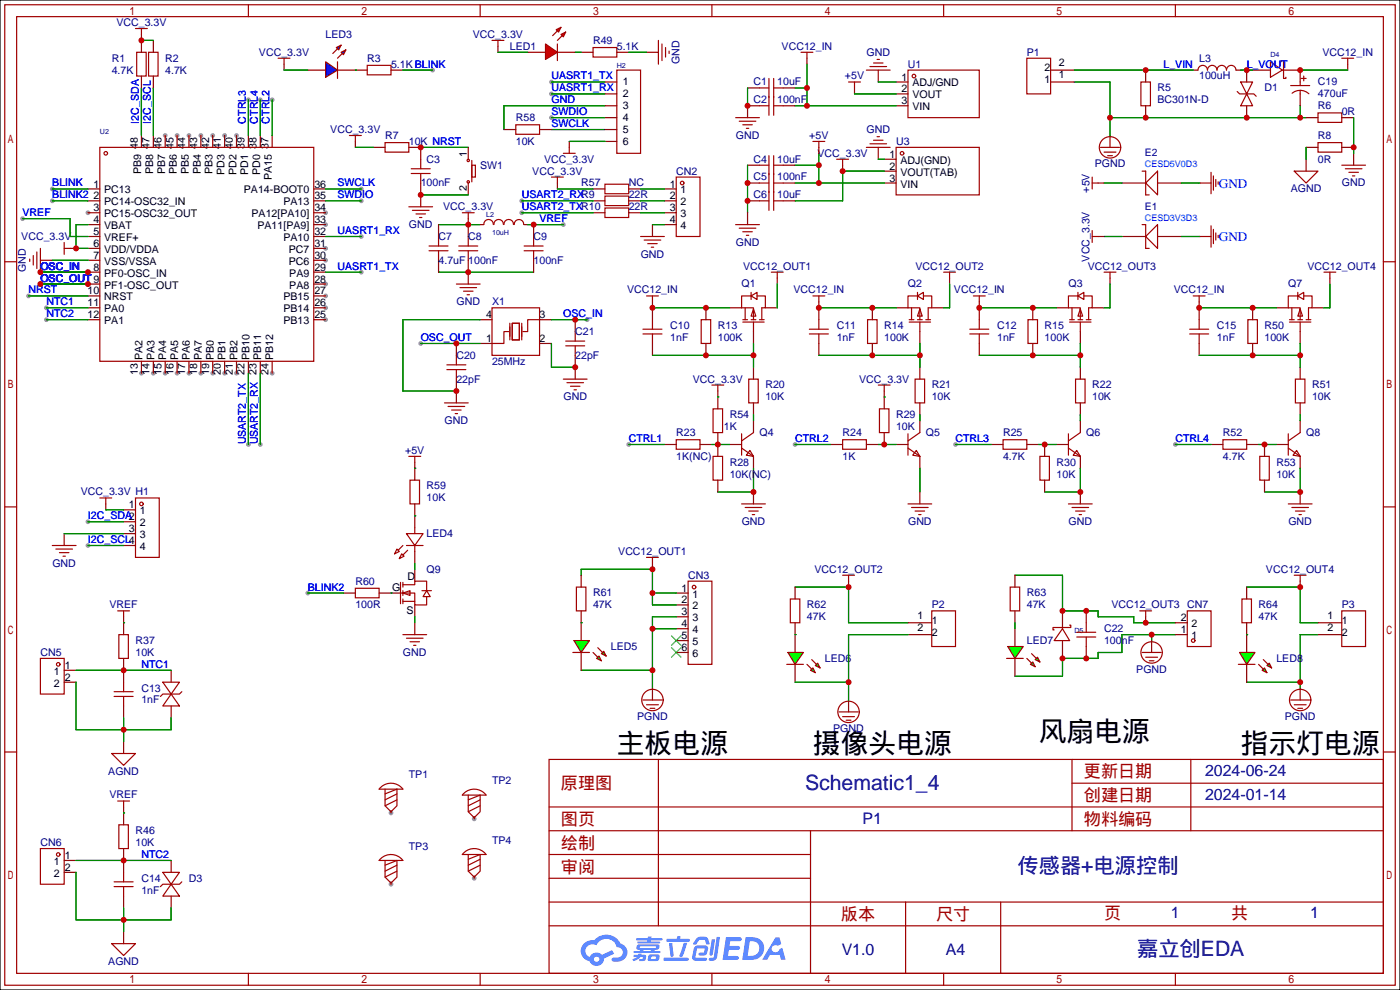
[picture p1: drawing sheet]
<svg xmlns="http://www.w3.org/2000/svg" width="299mm" height="212mm" viewBox="0 0 299 212" stroke-linecap="round" stroke-linejoin="round" font-family="sans-serif">
<defs><g id="words">
<g font-size="6">
<text x="131.8" y="160.9">主板电源</text>
<text x="173.7" y="160.9">摄像头电源</text>
<text x="222" y="158.3">风扇电源</text>
<text x="265.2" y="160.9">指示灯电源</text>
</g>
<g font-size="4.5" fill="#000080">
<text x="172.1" y="168.8">Schematic1_4</text>
<text x="217.5" y="186.6">传感器+电源控制</text>
<text x="243" y="204.4">嘉立创EDA</text>
</g>
<g font-size="3.7" fill="#a00000">
<text x="231.6" y="166.2">更新日期</text>
<text x="119.9" y="168.7">原理图</text>
<text x="231.6" y="171.2">创建日期</text>
<text x="119.9" y="176.3">图页</text>
<text x="231.6" y="176.3">物料编码</text>
<text x="119.9" y="181.4">绘制</text>
<text x="119.9" y="186.5">审阅</text>
<text x="179.7" y="196.6">版本</text>
<text x="200" y="196.6">尺寸</text>
<text x="236" y="196.4">页</text>
<text x="263.1" y="196.4">共</text>
</g>
<g font-size="3.4" fill="#000080">
<text x="257.6" y="165.9">2024-06-24</text>
<text x="257.6" y="171">2024-01-14</text>
<text x="184.4" y="176.1">P1</text>
<text x="250.3" y="196.2">1</text>
<text x="280" y="196.2">1</text>
<text x="179.9" y="204">V1.0</text>
<text x="202.1" y="204">A4</text>
</g>
<g font-size="2.8" fill="#00f">
<text x="260.5" y="40.1">GND</text>
<text x="260.5" y="51.5">GND</text>
</g>
<g font-size="2.3" fill="#000080">
<text x="24.9" y="5.6">VCC_3.3V</text>
<text x="55.4" y="11.9">VCC_3.3V</text>
<text x="69.6" y="8.1">LED3</text>
<text x="101.1" y="8.1">VCC_3.3V</text>
<text x="109" y="10.6">LED1</text>
<text x="126.7" y="9.4">R49</text>
<text x="131.8" y="10.6">5.1K</text>
<text x="167" y="10.6">VCC12_IN</text>
<text x="185.2" y="11.9">GND</text>
<text x="219.5" y="11.9">P1</text>
<text x="282.6" y="11.9">VCC12_IN</text>
<text x="23.9" y="13.2">R1</text>
<text x="23.9" y="15.7">4.7K</text>
<text x="35.3" y="13.2">R2</text>
<text x="35.3" y="15.7">4.7K</text>
<text x="78.5" y="13.2">R3</text>
<text x="83.6" y="14.4">5.1K BLINK</text>
<text x="145.3" y="13.7" transform="rotate(-90 145.3 13.7)">GND</text>
<text x="180.6" y="17">+5V</text>
<text x="194.1" y="14.4">U1</text>
<text x="256.3" y="13.2">L3</text>
<text x="256.3" y="17">100uH</text>
<text x="161" y="22.1">C2</text>
<text x="161" y="18.3">C1</text>
<text x="166.1" y="22.1">100nF</text>
<text x="166.1" y="18.3">10uF</text>
<text x="247.4" y="19.5">R5</text>
<text x="247.4" y="22.1">BC301N-D</text>
<text x="270.3" y="19.5">D1</text>
<text x="281.7" y="23.3">R6</text>
<text x="281.7" y="18.3">C19</text>
<text x="281.7" y="20.8">470uF</text>
<text x="70.6" y="28.4">VCC_3.3V</text>
<text x="82.3" y="29.7">R7</text>
<text x="110.2" y="25.9">R58</text>
<text x="157.2" y="29.7">GND</text>
<text x="173" y="29.7">+5V</text>
<text x="185.2" y="28.4">GND</text>
<text x="281.7" y="29.7">R8</text>
<text x="286.8" y="24.6">0R</text>
<text x="87.4" y="31">10K NRST</text>
<text x="91.2" y="34.8">C3</text>
<text x="110.2" y="31">10K</text>
<text x="116.3" y="34.8">VCC_3.3V</text>
<text x="161" y="34.8">C4</text>
<text x="166.1" y="34.8">10uF</text>
<text x="174.7" y="33.5">VCC_3.3V</text>
<text x="191.5" y="31">U3</text>
<text x="234" y="35.8">PGND</text>
<text x="281.7" y="34.8">0R</text>
<text x="89.9" y="39.8">100nF</text>
<text x="102.6" y="36">SW1</text>
<text x="113.8" y="37.3">VCC_3.3V</text>
<text x="124.2" y="39.8">R57</text>
<text x="134.4" y="39.8">NC</text>
<text x="144.5" y="37.3">CN2</text>
<text x="161" y="38.6">C5</text>
<text x="166.1" y="38.6">100nF</text>
<text x="232.9" y="41.2" transform="rotate(-90 232.9 41.2)">+5V</text>
<text x="275.9" y="41.1">AGND</text>
<text x="286.8" y="39.8">GND</text>
<text x="94.7" y="44.9">VCC_3.3V</text>
<text x="134.4" y="42.4">22R</text>
<text x="134.4" y="44.9">22R</text>
<text x="161" y="42.4">C6</text>
<text x="166.1" y="42.4">10uF</text>
<text x="4.6" y="51.3">VCC_3.3V</text>
<text x="87.4" y="48.7">GND</text>
<text x="93.7" y="51.3">C7</text>
<text x="100.1" y="51.3">C8</text>
<text x="114" y="51.3">C9</text>
<text x="157.2" y="52.5">GND</text>
<text x="5.6" y="58.1" transform="rotate(-90 5.6 58.1)">GND</text>
<text x="93.7" y="56.4">4.7uF</text>
<text x="100.1" y="56.4">100nF</text>
<text x="114" y="56.4">100nF</text>
<text x="136.9" y="55.1">GND</text>
<text x="158.8" y="57.6">VCC12_OUT1</text>
<text x="195.6" y="57.6">VCC12_OUT2</text>
<text x="232.5" y="57.6">VCC12_OUT3</text>
<text x="232.9" y="55.9" transform="rotate(-90 232.9 55.9)">VCC_3.3V</text>
<text x="279.5" y="57.6">VCC12_OUT4</text>
<text x="97.6" y="65.2">GND</text>
<text x="105.2" y="65.2">X1</text>
<text x="134" y="62.7">VCC12_IN</text>
<text x="158.5" y="61.4">Q1</text>
<text x="169.6" y="62.7">VCC12_IN</text>
<text x="194.1" y="61.4">Q2</text>
<text x="203.9" y="62.7">VCC12_IN</text>
<text x="228.3" y="61.4">Q3</text>
<text x="250.9" y="62.7">VCC12_IN</text>
<text x="275.3" y="61.4">Q7</text>
<text x="122.9" y="71.6">C21</text>
<text x="143.3" y="70.3">C10</text>
<text x="153.4" y="70.3">R13</text>
<text x="178.8" y="70.3">C11</text>
<text x="189" y="70.3">R14</text>
<text x="213.1" y="70.3">C12</text>
<text x="223.3" y="70.3">R15</text>
<text x="260.1" y="70.3">C15</text>
<text x="270.3" y="70.3">R50</text>
<text x="97.5" y="76.7">C20</text>
<text x="105.2" y="77.9">25MHz</text>
<text x="122.9" y="76.7">22pF</text>
<text x="143.3" y="72.9">1nF</text>
<text x="153.4" y="72.9">100K</text>
<text x="178.8" y="72.9">1nF</text>
<text x="189" y="72.9">100K</text>
<text x="213.1" y="72.9">1nF</text>
<text x="223.3" y="72.9">100K</text>
<text x="260.1" y="72.9">1nF</text>
<text x="270.3" y="72.9">100K</text>
<text x="97.5" y="81.8">22pF</text>
<text x="148.1" y="81.8">VCC_3.3V</text>
<text x="163.6" y="83">R20</text>
<text x="183.6" y="81.8">VCC_3.3V</text>
<text x="199.1" y="83">R21</text>
<text x="233.4" y="83">R22</text>
<text x="280.4" y="83">R51</text>
<text x="120.4" y="85.6">GND</text>
<text x="156" y="89.4">R54</text>
<text x="163.6" y="85.6">10K</text>
<text x="191.5" y="89.4">R29</text>
<text x="199.1" y="85.6">10K</text>
<text x="233.4" y="85.6">10K</text>
<text x="280.4" y="85.6">10K</text>
<text x="95" y="90.6">GND</text>
<text x="144.5" y="93.2">R23</text>
<text x="154.7" y="91.9">1K</text>
<text x="162.3" y="93.2">Q4</text>
<text x="180.1" y="93.2">R24</text>
<text x="191.5" y="91.9">10K</text>
<text x="197.9" y="93.2">Q5</text>
<text x="214.4" y="93.2">R25</text>
<text x="232.2" y="93.2">Q6</text>
<text x="261.4" y="93.2">R52</text>
<text x="279.1" y="93.2">Q8</text>
<text x="86.6" y="97">+5V</text>
<text x="144.5" y="98.3">1K(NC)</text>
<text x="156" y="99.5">R28</text>
<text x="180.1" y="98.3">1K</text>
<text x="214.4" y="98.3">4.7K</text>
<text x="225.8" y="99.5">R30</text>
<text x="261.4" y="98.3">4.7K</text>
<text x="272.8" y="99.5">R53</text>
<text x="17.3" y="105.9">VCC_3.3V H1</text>
<text x="91.2" y="104.6">R59</text>
<text x="91.2" y="107.2">10K</text>
<text x="156" y="102.1">10K(NC)</text>
<text x="225.8" y="102.1">10K</text>
<text x="272.8" y="102.1">10K</text>
<text x="158.5" y="112.2">GND</text>
<text x="194.1" y="112.2">GND</text>
<text x="228.4" y="112.2">GND</text>
<text x="275.4" y="112.2">GND</text>
<text x="91.2" y="114.8">LED4</text>
<text x="132.1" y="118.6">VCC12_OUT1</text>
<text x="11.2" y="121.1">GND</text>
<text x="75.9" y="124.9">R60</text>
<text x="91.2" y="122.4">Q9</text>
<text x="147.1" y="123.7">CN3</text>
<text x="174" y="122.4">VCC12_OUT2</text>
<text x="270.6" y="122.4">VCC12_OUT4</text>
<text x="23.4" y="130">VREF</text>
<text x="75.9" y="130">100R</text>
<text x="126.7" y="127.5">R61</text>
<text x="126.7" y="130">47K</text>
<text x="172.5" y="130">R62</text>
<text x="199.1" y="130">P2</text>
<text x="219.5" y="127.5">R63</text>
<text x="219.5" y="130">47K</text>
<text x="237.5" y="130">VCC12_OUT3 CN7</text>
<text x="269" y="130">R64</text>
<text x="286.8" y="130">P3</text>
<text x="29" y="137.6">R37</text>
<text x="172.5" y="132.6">47K</text>
<text x="219.5" y="137.6">LED7</text>
<text x="236" y="135.1">C22</text>
<text x="236" y="137.6">100nF</text>
<text x="269" y="132.6">47K</text>
<text x="8.6" y="140.2">CN5</text>
<text x="29" y="140.2">10K</text>
<text x="86.1" y="140.2">GND</text>
<text x="130.6" y="138.9">LED5</text>
<text x="176.3" y="141.4">LED6</text>
<text x="242.8" y="143.7">PGND</text>
<text x="272.8" y="141.4">LED8</text>
<text x="30.2" y="147.8">C13</text>
<text x="30.2" y="150.3">1nF</text>
<text x="136.2" y="153.9">PGND</text>
<text x="274.6" y="153.9">PGND</text>
<text x="178.1" y="156.4">PGND</text>
<text x="23.1" y="165.6">AGND</text>
<text x="87.4" y="166.3">TP1</text>
<text x="105.2" y="167.6">TP2</text>
<text x="23.4" y="170.7">VREF</text>
<text x="29" y="178.3">R46</text>
<text x="8.6" y="180.8">CN6</text>
<text x="29" y="180.8">10K</text>
<text x="87.4" y="181.6">TP3</text>
<text x="105.2" y="180.3">TP4</text>
<text x="30.2" y="188.4">C14</text>
<text x="30.2" y="191">1nF</text>
<text x="40.4" y="188.4">D3</text>
<text x="23.1" y="206.2">AGND</text>
</g>
<g font-size="2.3" fill="#00f">
<text x="117.9" y="17">UASRT1_TX</text>
<text x="248.7" y="14.4">L_VIN</text>
<text x="266.4" y="14.4">L_VOUT</text>
<text x="117.9" y="19.5">UASRT1_RX</text>
<text x="117.9" y="22.1">GND</text>
<text x="29.7" y="26.4" transform="rotate(-90 29.7 26.4)">I2C_SDA</text>
<text x="32.2" y="26.4" transform="rotate(-90 32.2 26.4)">I2C_SCL</text>
<text x="52.5" y="26.4" transform="rotate(-90 52.5 26.4)">CTRL3</text>
<text x="55.1" y="26.4" transform="rotate(-90 55.1 26.4)">CTRL4</text>
<text x="57.6" y="26.4" transform="rotate(-90 57.6 26.4)">CTRL2</text>
<text x="117.9" y="24.6">SWDIO</text>
<text x="117.9" y="27.1">SWCLK</text>
<text x="11.2" y="39.8">BLINK</text>
<text x="72.1" y="39.8">SWCLK</text>
<text x="4.8" y="46.2">VREF</text>
<text x="11.2" y="42.4">BLINK2</text>
<text x="72.1" y="42.4">SWDIO</text>
<text x="111.5" y="42.4">USART2_RXR9</text>
<text x="111.5" y="44.9">USART2_TXR10</text>
<text x="115.3" y="47.5">VREF</text>
<text x="72.1" y="50">UASRT1_RX</text>
<text x="8.6" y="57.6">OSC_IN</text>
<text x="72.1" y="57.6">UASRT1_TX</text>
<text x="6.1" y="62.7">NRST</text>
<text x="8.6" y="60.2">OSC_OUT9</text>
<text x="9.9" y="65.2">NTC1</text>
<text x="9.9" y="67.8">NTC2</text>
<text x="120.4" y="67.8">OSC_IN</text>
<text x="89.9" y="72.9">OSC_OUT</text>
<text x="52.5" y="95" transform="rotate(-90 52.5 95)">USART2_TX</text>
<text x="55.1" y="95" transform="rotate(-90 55.1 95)">USART2_RX 23</text>
<text x="134.4" y="94.5">CTRL1</text>
<text x="169.9" y="94.5">CTRL2</text>
<text x="204.2" y="94.5">CTRL3</text>
<text x="251.2" y="94.5">CTRL4</text>
<text x="18.8" y="111">I2C_SDA2</text>
<text x="18.8" y="116">I2C_SCL4</text>
<text x="65.8" y="126.2">BLINK2</text>
<text x="30.2" y="142.7">NTC1</text>
<text x="30.2" y="183.4">NTC2</text>
</g>
<g font-size="2.3">
<text x="192.7" y="17.2">1</text>
<text x="223.3" y="17.7">1</text>
<text x="223.3" y="15.2">2</text>
<text x="226.3" y="16.7">1</text>
<text x="226.3" y="14.2">2</text>
<text x="133.1" y="18.2">1</text>
<text x="133.1" y="20.8">2</text>
<text x="133.1" y="23.3">3</text>
<text x="192.7" y="19.8">2</text>
<text x="192.7" y="22.3">3</text>
<text x="195" y="18.5">ADJ/GND</text>
<text x="195" y="21">VOUT</text>
<text x="195" y="23.6">VIN</text>
<text x="133.1" y="25.9">4</text>
<text x="133.1" y="28.4">5</text>
<text x="29.4" y="31.9" transform="rotate(-90 29.4 31.9)">48</text>
<text x="32" y="31.9" transform="rotate(-90 32 31.9)">47</text>
<text x="34.5" y="31.9" transform="rotate(-90 34.5 31.9)">46</text>
<text x="37" y="31.9" transform="rotate(-90 37 31.9)">45</text>
<text x="39.6" y="31.9" transform="rotate(-90 39.6 31.9)">44</text>
<text x="42.1" y="31.9" transform="rotate(-90 42.1 31.9)">43</text>
<text x="44.7" y="31.9" transform="rotate(-90 44.7 31.9)">42</text>
<text x="47.2" y="31.9" transform="rotate(-90 47.2 31.9)">41</text>
<text x="49.7" y="31.9" transform="rotate(-90 49.7 31.9)">40</text>
<text x="52.3" y="31.9" transform="rotate(-90 52.3 31.9)">39</text>
<text x="54.8" y="31.9" transform="rotate(-90 54.8 31.9)">38</text>
<text x="57.4" y="31.9" transform="rotate(-90 57.4 31.9)">37</text>
<text x="99.8" y="33.5" transform="rotate(-90 99.8 33.5)">1</text>
<text x="133.1" y="30.9">6</text>
<text x="190.1" y="33.7">1</text>
<text x="192.5" y="35">ADJ(GND)</text>
<text x="19.9" y="40.1">1</text>
<text x="22.3" y="41.3">PC13</text>
<text x="30.2" y="37.2" transform="rotate(-90 30.2 37.2)">PB9</text>
<text x="32.7" y="37.2" transform="rotate(-90 32.7 37.2)">PB8</text>
<text x="35.3" y="37.2" transform="rotate(-90 35.3 37.2)">PB7</text>
<text x="37.8" y="37.2" transform="rotate(-90 37.8 37.2)">PB6</text>
<text x="40.4" y="37.2" transform="rotate(-90 40.4 37.2)">PB5</text>
<text x="42.9" y="37.2" transform="rotate(-90 42.9 37.2)">PB4</text>
<text x="45.4" y="37.2" transform="rotate(-90 45.4 37.2)">PB3</text>
<text x="48" y="37.3" transform="rotate(-90 48 37.3)">PD3</text>
<text x="50.5" y="37.3" transform="rotate(-90 50.5 37.3)">PD2</text>
<text x="52.1" y="41.3">PA14-BOOT0</text>
<text x="53.1" y="37.3" transform="rotate(-90 53.1 37.3)">PD1</text>
<text x="55.6" y="37.3" transform="rotate(-90 55.6 37.3)">PD0</text>
<text x="58.1" y="38.5" transform="rotate(-90 58.1 38.5)">PA15</text>
<text x="67.2" y="40.1">36</text>
<text x="99.8" y="40.9" transform="rotate(-90 99.8 40.9)">2</text>
<text x="143.1" y="40.1">1</text>
<text x="145.5" y="41.3">1</text>
<text x="190.1" y="36.3">2</text>
<text x="190.1" y="38.8">3</text>
<text x="192.5" y="37.5">VOUT(TAB)</text>
<text x="192.5" y="40.1">VIN</text>
<text x="19.9" y="47.7">4</text>
<text x="19.9" y="45.2">3</text>
<text x="19.9" y="42.6">2</text>
<text x="22.3" y="46.4">PC15-OSC32_OUT</text>
<text x="22.3" y="43.9">PC14-OSC32_IN</text>
<text x="53.8" y="46.4">PA12[PA10]</text>
<text x="60.6" y="43.9">PA13</text>
<text x="67.2" y="42.6">35</text>
<text x="67.2" y="45.2">34</text>
<text x="67.2" y="47.7">33</text>
<text x="143.1" y="42.6">2</text>
<text x="143.1" y="45.2">3</text>
<text x="143.1" y="47.7">4</text>
<text x="145.5" y="43.9">2</text>
<text x="145.5" y="46.4">3</text>
<text x="19.9" y="52.8">6</text>
<text x="19.9" y="50.2">5</text>
<text x="22.3" y="51.5">VREF+</text>
<text x="22.3" y="49">VBAT</text>
<text x="55" y="49">PA11[PA9]</text>
<text x="60.6" y="51.5">PA10</text>
<text x="67.2" y="50.2">32</text>
<text x="67.2" y="52.8">31</text>
<text x="145.5" y="49">4</text>
<text x="19.9" y="57.9">8</text>
<text x="19.9" y="55.3">7</text>
<text x="22.3" y="59.1">PF0-OSC_IN</text>
<text x="22.3" y="56.6">VSS/VSSA</text>
<text x="22.3" y="54">VDD/VDDA</text>
<text x="61.7" y="54">PC7</text>
<text x="61.7" y="56.6">PC6</text>
<text x="61.8" y="59.1">PA9</text>
<text x="67.2" y="55.3">30</text>
<text x="67.2" y="57.9">29</text>
<text x="18.7" y="65.5">11</text>
<text x="18.7" y="62.9">10</text>
<text x="22.3" y="64.2">NRST</text>
<text x="22.3" y="61.7">PF1-OSC_OUT</text>
<text x="60.6" y="64.2">PB15</text>
<text x="61.8" y="61.7">PA8</text>
<text x="67.2" y="60.4">28</text>
<text x="67.2" y="62.9">27</text>
<text x="67.2" y="65.5">26</text>
<text x="18.7" y="68">12</text>
<text x="22.3" y="69.3">PA1</text>
<text x="22.3" y="66.7">PA0</text>
<text x="60.6" y="66.7">PB14</text>
<text x="60.6" y="69.3">PB13</text>
<text x="67.2" y="68">25</text>
<text x="103.9" y="68">4</text>
<text x="115.3" y="68">3</text>
<text x="30.4" y="76.9" transform="rotate(-90 30.4 76.9)">PA2</text>
<text x="33" y="76.9" transform="rotate(-90 33 76.9)">PA3</text>
<text x="35.5" y="76.9" transform="rotate(-90 35.5 76.9)">PA4</text>
<text x="38.1" y="76.9" transform="rotate(-90 38.1 76.9)">PA5</text>
<text x="40.6" y="76.9" transform="rotate(-90 40.6 76.9)">PA6</text>
<text x="43.1" y="76.9" transform="rotate(-90 43.1 76.9)">PA7</text>
<text x="45.7" y="76.9" transform="rotate(-90 45.7 76.9)">PB0</text>
<text x="48.2" y="76.9" transform="rotate(-90 48.2 76.9)">PB1</text>
<text x="50.8" y="76.9" transform="rotate(-90 50.8 76.9)">PB2</text>
<text x="53.3" y="76.9" transform="rotate(-90 53.3 76.9)">PB10</text>
<text x="55.8" y="76.9" transform="rotate(-90 55.8 76.9)">PB11</text>
<text x="58.4" y="76.9" transform="rotate(-90 58.4 76.9)">PB12</text>
<text x="103.9" y="73.1">1</text>
<text x="115.3" y="73.1">2</text>
<text x="29.4" y="80.1" transform="rotate(-90 29.4 80.1)">13</text>
<text x="32" y="80.1" transform="rotate(-90 32 80.1)">14</text>
<text x="34.5" y="80.1" transform="rotate(-90 34.5 80.1)">15</text>
<text x="37" y="80.1" transform="rotate(-90 37 80.1)">16</text>
<text x="39.6" y="80.1" transform="rotate(-90 39.6 80.1)">17</text>
<text x="42.1" y="80.1" transform="rotate(-90 42.1 80.1)">18</text>
<text x="44.7" y="80.1" transform="rotate(-90 44.7 80.1)">19</text>
<text x="47.2" y="80.1" transform="rotate(-90 47.2 80.1)">20</text>
<text x="49.7" y="80.1" transform="rotate(-90 49.7 80.1)">21</text>
<text x="52.3" y="80.1" transform="rotate(-90 52.3 80.1)">22</text>
<text x="57.4" y="80.1" transform="rotate(-90 57.4 80.1)">24</text>
<text x="27.6" y="108.7">1</text>
<text x="27.6" y="113.7">3</text>
<text x="29.9" y="109.9">1</text>
<text x="29.9" y="112.5">2</text>
<text x="29.9" y="115">3</text>
<text x="29.9" y="117.5">4</text>
<text x="87.1" y="123.9">D</text>
<text x="83.8" y="126.2">G</text>
<text x="86.9" y="131.3">S</text>
<text x="145.7" y="126.4">1</text>
<text x="145.7" y="129">2</text>
<text x="145.7" y="131.5">3</text>
<text x="148" y="127.7">1</text>
<text x="148" y="130.2">2</text>
<text x="145.7" y="134.1">4</text>
<text x="145.7" y="136.6">5</text>
<text x="148" y="132.8">3</text>
<text x="148" y="135.3">4</text>
<text x="148" y="137.9">5</text>
<text x="196.1" y="132.3">1</text>
<text x="196.1" y="134.8">2</text>
<text x="199.2" y="133.3">1</text>
<text x="199.2" y="135.9">2</text>
<text x="252.4" y="135.3">1</text>
<text x="252.4" y="132.8">2</text>
<text x="254.7" y="136.6">1</text>
<text x="254.7" y="134.1">2</text>
<text x="283.7" y="132.3">1</text>
<text x="283.7" y="134.8">2</text>
<text x="286.8" y="133.3">1</text>
<text x="286.8" y="135.9">2</text>
<text x="13.8" y="142.9">1</text>
<text x="145.7" y="139.1">6</text>
<text x="148" y="140.4">6</text>
<text x="11.5" y="144.2">1</text>
<text x="11.5" y="146.8">2</text>
<text x="13.8" y="145.5">2</text>
<text x="11.5" y="184.9">1</text>
<text x="13.8" y="183.6">1</text>
<text x="11.5" y="187.4">2</text>
<text x="13.8" y="186.1">2</text>
</g>
<g font-size="2.2" fill="#000080">
<text x="244.7" y="33.3">E2</text>
<text x="244.7" y="44.8">E1</text>
</g>
<g font-size="1.9" fill="#00f">
<text x="244.7" y="35.7">CESD5V0D3</text>
<text x="244.7" y="47.1">CESD3V3D3</text>
</g>
<g font-size="1.5" fill="#000080">
<text x="131.8" y="14.6">H2</text>
<text x="271.5" y="12.1">D4</text>
<text x="21.3" y="28.6">U2</text>
<text x="103.9" y="46.4">L2</text>
<text x="105.2" y="50.2">10uH</text>
<text x="229.6" y="135.3">D5</text>
</g>
</g></defs>
<path d="M0 0h299.2v211.6h-299.2z" fill="#fff" stroke="#000" stroke-width=".25"/>
<g fill="#999">
<circle cx="35.3" cy="29" r=".51"/>
<circle cx="37.8" cy="29" r=".51"/>
<circle cx="40.4" cy="29" r=".51"/>
<circle cx="42.9" cy="29" r=".51"/>
<circle cx="45.5" cy="29" r=".51"/>
<circle cx="48" cy="29" r=".51"/>
<circle cx="50.5" cy="29" r=".51"/>
<circle cx="69.6" cy="45.5" r=".51"/>
<circle cx="69.6" cy="48" r=".51"/>
<circle cx="69.6" cy="53.1" r=".51"/>
<circle cx="69.6" cy="55.6" r=".51"/>
<circle cx="69.6" cy="60.7" r=".51"/>
<circle cx="69.6" cy="63.2" r=".51"/>
<circle cx="69.6" cy="65.8" r=".51"/>
<circle cx="69.6" cy="68.3" r=".51"/>
<circle cx="58.2" cy="79.8" r=".51"/>
<circle cx="50.5" cy="79.8" r=".51"/>
<circle cx="48" cy="79.8" r=".51"/>
<circle cx="45.5" cy="79.8" r=".51"/>
<circle cx="42.9" cy="79.8" r=".51"/>
<circle cx="40.4" cy="79.8" r=".51"/>
<circle cx="37.8" cy="79.8" r=".51"/>
<circle cx="35.3" cy="79.8" r=".51"/>
<circle cx="32.8" cy="79.8" r=".51"/>
<circle cx="30.2" cy="79.8" r=".51"/>
<circle cx="18.8" cy="45.5" r=".51"/>
<circle cx="83.6" cy="173.7" r=".51"/>
<circle cx="101.3" cy="175" r=".51"/>
<circle cx="83.6" cy="189" r=".51"/>
<circle cx="101.3" cy="187.7" r=".51"/>
<circle cx="169.9" cy="95" r=".51"/>
<circle cx="204.2" cy="95" r=".51"/>
<circle cx="18.8" cy="116.6" r=".51"/>
<circle cx="18.8" cy="111.5" r=".51"/>
<circle cx="111.5" cy="42.9" r=".51"/>
<circle cx="111.5" cy="45.5" r=".51"/>
<circle cx="117.9" cy="17.5" r=".51"/>
<circle cx="117.9" cy="20.1" r=".51"/>
<circle cx="117.9" cy="25.1" r=".51"/>
<circle cx="77.2" cy="58.2" r=".51"/>
<circle cx="77.2" cy="50.5" r=".51"/>
<circle cx="77.2" cy="40.4" r=".51"/>
<circle cx="77.2" cy="42.9" r=".51"/>
<circle cx="53.1" cy="95" r=".51"/>
<circle cx="55.6" cy="95" r=".51"/>
<circle cx="92.5" cy="15" r=".51"/>
<circle cx="11.2" cy="40.4" r=".51"/>
<circle cx="9.9" cy="68.3" r=".51"/>
<circle cx="6.1" cy="63.2" r=".51"/>
<circle cx="9.9" cy="65.8" r=".51"/>
<circle cx="4.8" cy="46.7" r=".51"/>
<circle cx="120.4" cy="48" r=".51"/>
<circle cx="251.2" cy="95" r=".51"/>
<circle cx="55.6" cy="21.3" r=".51"/>
<circle cx="53.1" cy="21.3" r=".51"/>
<circle cx="65.8" cy="126.7" r=".51"/>
<circle cx="134.4" cy="95" r=".51"/>
<circle cx="58.2" cy="21.3" r=".51"/>
<circle cx="11.2" cy="42.9" r=".51"/>
<circle cx="125.5" cy="68.3" r=".51"/>
<circle cx="89.9" cy="73.4" r=".51"/>
</g>
<g fill="none" stroke="#a10000" stroke-width=".25">
<path d="M1 1h297.2v209.6h-297.2zM3.6 3.6h292.1v204.4h-292.1zM53.1 1v2.6M102.6 1v2.6M152.1 1v2.6M201.7 1v2.6M251.2 1v2.6M1 55.9h2.6M295.7 55.9h2.5M1 108.3h2.6M295.7 108.3h2.5M1 160.7h2.6"/>
<path d="M117.3 162.3h178.4v45.7h-178.4zM117.3 177.5h178.4M117.3 172.5h178.4M140.7 162.3v35.6M173.2 177.5v30.5M229.1 162.3v15.2M229.1 167.4h66.6M254.5 162.3v15.2M295.7 160.7h2.5M117.3 182.6h55.9M117.3 197.9h178.4M117.3 192.8h178.4"/>
<path d="M117.3 187.7h55.9M193.5 192.8v15.2M213.9 192.8v15.2M53.1 208v2.6M102.6 208v2.6M152.1 208v2.6M201.7 208v2.6M251.2 208v2.6"/>
</g>
<g fill="#5487ff">
<path d="M155.2 200.3h2.6a.48 .48 0 0 1 .7 .4 .48 .48 0 0 1-.6 .4h-1.8l-.2 1.1h1.9a.43 .43 0 0 1 .4 .4 .43 .43 0 0 1-.5 .4h-1.9l-.2 1.3h1.7a.45 .45 0 0 1 .5 .2 .45 .45 0 0 1-.1 .6h-3.3z"/>
<path d="M165.7 200.3h.9l.4 1.5-.8 .3a.84 .84 0 0 0-1.2 .3 .84 .84 0 0 0 .4 1.1 .84 .84 0 0 0 1.1-.4l.1-.2 .6-.3 .7 2.5h-1l-.2-1h-2.1l-.6 1h-1.1z"/>
<path d="M152.1 200.8h.7l-.5 3.1a.36 .36 0 0 1-.3 .3 .36 .36 0 0 1-.4-.3z"/>
<path d="M153.2 200.2h.7l-.6 4.3a1.13 1.13 0 0 1-1.8 .6l.2-.4h.7l.2-.2z"/>
<path d="M148.9 200.6l.6-.4h1a.77 .77 0 0 1 .9 .5l.3 1-.2 .2h-.5l-.3-.9-.2-.2-1 .1-.7 1-.6-.1-.1-.2z"/>
<path d="M148.4 202.4l.6-.3h1.7a.81 .81 0 0 1 .7 .5 .81 .81 0 0 1-.2 .8 .81 .81 0 0 1-.9 .8h-.7a.32 .32 0 0 1-.3-.3 .32 .32 0 0 1 .4-.3h.7l.2-.9-1.6 .1-.4 1.8 2.2 .1a.32 .32 0 0 1 .3 .4 .32 .32 0 0 1-.4 .2h-2.2l-.5-.3-.1-.5z"/>
<path d="M141.9 204.7h5a.33 .33 0 0 1 .3 .3 .33 .33 0 0 1-.3 .3h-4.9l-.2-.1z"/>
<path d="M146.1 201.5h.8l-.7 2a.98 .98 0 0 1-.7 1.1l-.3-.3z"/>
<path d="M143 201.6h.7l.3 2.5a.34 .34 0 0 1-.3 .4 .34 .34 0 0 1-.4-.3z"/>
<path d="M142.5 200.7h2.1l.3-.6h.6l-.1 .6h1.7a.32 .32 0 0 1 .4 .3 .32 .32 0 0 1-.4 .3h-4.5l-.2-.2z"/>
<path d="M135.5 204.1h.9l.1-.3h.6v.3h.8a.82 .82 0 0 1-.5 1.3h-.8v-.4l.7-.1 .1-.3a.68 .68 0 0 0-1 .4l-1.1 .4-.1-.4 .9-.5h-.7z"/>
<path d="M136 200.5h2.4l.1-.3h.7v.3h2.2l.2 .3-.2 .2h-2.3v.2h1.8l.2 .3-.2 .1h-4.5l-.1-.4h2l.1-.2h-2.3l-.1-.2z"/>
<path d="M159.4 200.3l-.8 4.9h1.7a2.5 2.5 0 0 0 3-2.5 2.5 2.5 0 0 0-3.1-2.4zM160.3 201.1a1.61 1.61 0 0 1 2 1.5 1.61 1.61 0 0 1-1.8 1.7h-.7z"/>
<path d="M136.2 202a.55 .55 0 0 0-.2 .8 .55 .55 0 0 0 .7 .2l.1 .3h-1.3v.3l5.4 .1 .3-.2-.2-.2h-1.2l.2-.3a.7 .7 0 0 0 .8-.3 .7 .7 0 0 0 0-.8l-4.2-.1zM136.8 202.3l3.3-.1 .1 .1-.2 .3h-3.2zM137.5 203h1.7l-.2 .3h-1.4z"/>
<path d="M138.6 204.2a1.05 1.05 0 0 0 0 1.2 2.91 2.91 0 0 0 2.2-.2 .98 .98 0 0 0 0-1.2h-1.6zM139.2 204.5l.9-.1 .1 .4-.2 .2-.8-.1z"/>
<path d="M124.9 201.6a2.23 2.23 0 0 0-.7 2.3 2.23 2.23 0 0 0 1.8 1.6 1.58 1.58 0 0 0 1.8 .9 1.58 1.58 0 0 0 1.3-1.5l2.2-1.1-.5-.7-2.1 1a1.65 1.65 0 0 0-2.7 .4 1.45 1.45 0 0 1-.8-1.9 1.45 1.45 0 0 1 2-.7l.3 .1a2.3 2.3 0 0 1 2.3-1.3 2.3 2.3 0 0 1 2 1.7 1.12 1.12 0 0 1 1.3 1 1.12 1.12 0 0 1-1.1 1.2h-.7a.45 .45 0 0 0-.6 .4 .45 .45 0 0 0 .5 .5 2.21 2.21 0 0 0 2.2-.5 2.21 2.21 0 0 0 .5-2.3 2.13 2.13 0 0 0-1.3-1.1 3.3 3.3 0 0 0-5.6-.7l-1.1 .1zM127 205a.57 .57 0 0 1 1.1 0 .57 .57 0 0 1-1.1 0z"/>
</g>
<g fill="none" stroke="#870000" stroke-width=".25">
<path d="M30.2 7.4v3.8M30.2 16.3v2.5M32.8 8.6v2.6M32.8 16.3v2.5M60.7 13.7v1.3M65.8 15h3.8M72.1 15h6.4M83.6 15h2.5M159.8 18.8h2.5M167.4 18.8h2.5M172.5 12.4v1.3M182.6 18.8v1.3"/>
<path d="M187.7 15v2.5M191.5 17.5h2.6M244.9 15v2.5M266.4 15v2.5M30.2 29v2.5M32.8 29v2.5M35.3 29v2.5M37.8 29v2.5M40.4 29v2.5M42.9 29v2.5M45.5 29v2.5M48 29v2.5"/>
<path d="M50.5 29v2.5M53.1 29v2.5M55.6 29v2.5M58.2 29v2.5M75.9 30.2v1.3M79.8 31.5h2.5M87.4 31.5h2.5v2.5M89.9 39.1v5.1M100.1 31.5v2.5M100.1 39.1v2.6M159.8 39.1h2.5M159.8 35.3h2.5"/>
<path d="M162.3 22.6h-2.5v2.5M167.4 22.6h2.5M167.4 39.1h2.5M167.4 35.3h2.5M175 31.5v1.3M180.1 35.3v1.3M187.7 31.5v2.5M189 34h2.5M189 36.6h2.5M189 39.1h2.5M191.5 20.1h2.6M191.5 22.6h2.6"/>
<path d="M237.2 29v2.5M244.9 22.6v2.5M266.4 22.6v2.5M279.1 25.1h2.6M279.1 34v2.6M279.1 31.5h2.6M286.8 25.1h2.5M286.8 31.5h2.5M289.3 32.8v2.5M8.6 55.6h2.6M15 53.1h1.3M18.8 40.4h2.5"/>
<path d="M18.8 42.9h2.5M18.8 45.5h2.5M18.8 48h2.5M18.8 50.5h2.5M18.8 53.1h2.5M18.8 55.6h2.5M18.8 58.2h2.5M67.1 40.4h2.5M67.1 42.9h2.5M67.1 45.5h2.5M67.1 48h2.5M67.1 50.5h2.5"/>
<path d="M67.1 53.1h2.5M67.1 55.6h2.5M67.1 58.2h2.5M93.7 48v2.5M93.7 55.6v2.6M100.1 46.7v3.8M100.1 55.6v5.1M102.6 48h.8M112 48h.8M114 48v2.5M114 55.6v2.6M126.7 42.9h2.6"/>
<path d="M126.7 45.5h2.6M134.4 42.9h2.5M134.4 45.5h2.5M139.4 48v2.5M142 40.4h2.5M142 42.9h2.5M142 45.5h2.5M142 48h2.5M159.8 42.9h2.5M159.8 45.5v2.5M166.1 59.4v1.3M167.4 42.9h2.5"/>
<path d="M202.9 59.4v1.3M237.2 59.4v1.3M18.8 60.7h2.5M18.8 63.2h2.5M18.8 65.8h2.5M18.8 68.3h2.5M30.2 77.2v2.6M32.8 77.2v2.6M35.3 77.2v2.6M37.8 77.2v2.6M40.4 77.2v2.6M42.9 77.2v2.6"/>
<path d="M45.5 77.2v2.6M48 77.2v2.6M50.5 77.2v2.6M53.1 77.2v2.6M55.6 77.2v2.6M58.2 77.2v2.6M67.1 60.7h2.5M67.1 63.2h2.5M67.1 65.8h2.5M67.1 68.3h2.5M139.4 64.5v3.8M139.4 73.4v2.5"/>
<path d="M150.9 65.8v2.5M150.9 73.4v2.5M156 65.8h2.5M161 70.9v2.5M161 78.5v2.5M163.6 65.8h2.5M175 64.5v3.8M175 73.4v2.5M186.4 65.8v2.5M186.4 73.4v2.5M191.5 65.8h2.6M196.6 70.9v2.5"/>
<path d="M196.6 78.5v2.5M199.1 65.8h2.6M209.3 64.5v3.8M209.3 73.4v2.5M220.7 65.8v2.5M220.7 73.4v2.5M225.8 65.8h2.5M230.9 70.9v2.5M230.9 78.5v2.5M233.4 65.8h2.6M142 95h2.5M149.6 95h2.5"/>
<path d="M153.4 95v2.5M156 95h2.5M161 86.1v2.5M161 89.9v2.6M161 97.5v2.6M177.5 95h2.6M185.2 95h2.5M191.5 95h2.6M196.6 86.1v2.5M196.6 89.9v2.6M196.6 97.5v2.6M211.8 95h2.6"/>
<path d="M219.5 95h2.5M223.3 95v2.5M225.8 95h2.5M230.9 86.1v2.5M230.9 89.9v2.6M230.9 97.5v2.6M13.7 114v2.6M22.6 107.7v1.3M26.4 109h2.6M26.4 111.5h2.6M26.4 114h2.6M26.4 116.6h2.6"/>
<path d="M153.4 102.6v2.6M223.3 102.6v2.6M26.4 133.1v2.5M139.4 120.4v1.3M144.5 126.7h2.6M144.5 129.3h2.6M144.5 131.8h2.6M144.5 134.4h2.6M144.5 136.9h2.6M144.5 139.4h2.6M181.4 124.2v1.3M244.9 131.8v1.3"/>
<path d="M13.7 143.3h2.6M13.7 145.8h2.6M26.4 140.7v5.1M26.4 150.9v2.5M26.4 158.5v2.5M36.6 143.3v2.5M36.6 150.9v2.5M26.4 173.7v2.6M13.7 183.9h2.6M13.7 186.4h2.6M26.4 181.4v5M26.4 191.5v2.6"/>
<path d="M26.4 199.1v2.6M36.6 183.9v2.5M36.6 191.5v2.6"/>
</g>
<g fill="none" stroke="#a10000" stroke-width=".25">
<path d="M29 6.1h2.5M29.2 11.2h2v5.1h-2zM30.2 6.1v1.3M31.7 11.2h2.1v5.1h-2.1zM59.4 12.4h2.6M60.7 12.4v1.3M72.1 13.2v3.6M78.5 14h5.1v2h-5.1zM162.3 18.8h2M164.3 16.8v7.8M165.4 16.8v7.8M165.4 18.8h2"/>
<path d="M171.2 11.2h2.5M172.5 11.2v1.2M181.4 17.5h2.5M182.6 17.5v1.3M185.2 15h5M185.9 14.2h3.6M186.7 13.5h2M187.5 12.7h.5M194.1 15h15.2v10.1h-15.2zM243.8 17.5h2.1v5.1h-2.1zM264.4 19.6l.5 .5h3.1l.5 .5M265.2 17.5h2.5l-1.3 2.6z"/>
<path d="M21.3 31.5h45.8v45.7h-45.8zM74.7 29h2.5M75.9 29v1.2M82.3 30.5h5.1v2h-5.1zM87.9 36.1h4M87.9 37.1h4M89.9 34v2.1M89.9 37.1v2M100.8 35.3h.8v2.5h-.8zM100.8 34.3v4.6M144.5 37.8h5.1v12.7h-5.1zM157.2 25.1h5.1"/>
<path d="M158 25.9h3.5M158.7 26.7h2.1M159.5 27.4h.5M162.3 22.6h2M162.3 39.1h2M162.3 35.3h2M164.3 33.3v11.7M165.4 33.3v11.7M165.4 22.6h2M165.4 39.1h2M165.4 35.3h2M173.7 30.2h2.6"/>
<path d="M175 30.2v1.3M178.8 34h2.6M180.1 34v1.3M185.2 31.5h5M185.9 30.7h3.6M186.7 30h2M187.5 29.2h.5M191.5 31.5h17.8v10.2h-17.8zM235.2 31.5h4.1M236 32.5h2.5M236.7 33.3h1M266.4 20.1l1.3 2.5h-2.5z"/>
<path d="M276.6 36.6h5.1l-2.6 2.5zM281.7 24.1h5.1v2.1h-5.1zM281.7 30.5h5.1v2h-5.1zM286.8 35.3h5M287.5 36.1h3.6M288.3 36.8h2M289.1 37.6h.5M6.3 55.4v.5M7.1 54.6v2M7.9 53.8v3.6M8.6 53.1v5.1M13.7 51.8v2.6"/>
<path d="M13.7 53.1h1.3M87.4 44.2h5.1M88.1 45h3.6M88.9 45.7h2M89.7 46.5h.5M91.7 53.6h4.1M91.7 52.6h4.1M93.7 50.5v2.1M93.7 53.6v2M98 53.6h4.1M98 52.6h4.1M98.8 45.5h2.5"/>
<path d="M100.1 45.5v1.2M100.1 50.5v2.1M100.1 53.6v2M103.4 48a1.01 1.01 0 0 1 1-1.1 1.01 1.01 0 0 1 1 1.1M105.6 48a1.01 1.01 0 0 1 1-1.1 1.01 1.01 0 0 1 1 1.1M107.7 48a1.01 1.01 0 0 1 1-1.1 1.01 1.01 0 0 1 1 1.1M109.9 48a1.01 1.01 0 0 1 1-1.1 1.01 1.01 0 0 1 1 1.1M112 53.6h4.1M112 52.6h4.1M114 50.5v2.1M114 53.6v2M129.3 41.9h5.1v2h-5.1z"/>
<path d="M129.3 44.4h5.1v2.1h-5.1zM136.9 50.5h5.1M137.7 51.3h3.5M138.4 52.1h2.1M139.2 52.8h.5M157.2 48h5.1M158 48.8h3.5M158.7 49.5h2.1M159.5 50.3h.5M162.3 42.9h2M164.8 58.2h2.6M165.4 42.9h2"/>
<path d="M166.1 58.2v1.2M201.7 58.2h2.5M202.9 58.2v1.2M236 58.2h2.5M237.2 58.2v1.2M97.5 60.7h5.1M98.3 61.5h3.6M99.1 62.2h2M99.8 63h.5M137.4 71.4h4.1M137.4 70.4h4.1M138.2 63.2h2.5"/>
<path d="M139.4 63.2v1.3M139.4 68.3v2.1M139.4 71.4v2M149.9 68.3h2v5.1h-2zM158.7 68.8h4.6M158.7 68.3h1.1M159.3 65.8v2.5M160.5 63.2l1.3-.7v1.5zM160.5 63.2h-2v2.6h2.5v2.5M160.5 62.5v1.5M160.5 68.3h1M161 66l.5 1.6h-1z"/>
<path d="M161 68.8v2.1M161.8 63.2h1.8v2.6h-.8v2.5M162.3 68.3h1M173 71.4h4M173 70.4h4M173.7 63.2h2.6M175 63.2v1.3M175 68.3v2.1M175 71.4v2M185.4 68.3h2.1v5.1h-2.1zM194.3 68.8h4.6M194.3 68.3h1"/>
<path d="M194.8 65.8v2.5M196.1 63.2l1.3-.7v1.5zM196.1 63.2h-2v2.6h2.5v2.5M196.1 62.5v1.5M196.1 68.3h1M196.6 66l.5 1.6h-1zM196.6 68.8v2.1M197.4 63.2h1.7v2.6h-.7v2.5M197.9 68.3h1M207.3 71.4h4M207.3 70.4h4M208 63.2h2.6"/>
<path d="M209.3 63.2v1.3M209.3 68.3v2.1M209.3 71.4v2M219.7 68.3h2v5.1h-2zM228.6 68.8h4.6M228.6 68.3h1M229.1 65.8v2.5M230.4 63.2l1.2-.7v1.5zM230.4 63.2h-2.1v2.6h2.6v2.5M230.4 62.5v1.5M230.4 68.3h1M230.9 66l.5 1.6h-1z"/>
<path d="M230.9 68.8v2.1M231.6 63.2h1.8v2.6h-.7v2.5M232.2 68.3h1M144.5 94h5.1v2h-5.1zM152.4 97.5h2v5.1h-2zM158.5 95.8l2.5 1.7M158.5 92.7v4.6M160 81h2.1v5.1h-2.1zM160.3 96.3l.7 1.2-1.5-.2zM161 92.5l-2.5 1.7M180.1 94h5.1v2h-5.1zM194.1 95.8l2.5 1.7"/>
<path d="M194.1 92.7v4.6M195.6 81h2v5.1h-2zM195.8 96.3l.8 1.2-1.5-.2zM196.6 92.5l-2.5 1.7M214.4 94h5.1v2h-5.1zM222.2 97.5h2.1v5.1h-2.1zM228.3 95.8l2.6 1.7M228.3 92.7v4.6M229.9 81h2v5.1h-2zM230.1 96.3l.8 1.2-1.5-.2zM230.9 92.5l-2.6 1.7M11.2 116.6h5.1"/>
<path d="M11.9 117.3h3.6M12.7 118.1h2M13.5 118.9h.5M21.3 106.4h2.6M22.6 106.4v1.3M29 106.4h5v12.7h-5zM138.2 119.1h2.5M139.4 119.1v1.3M25.4 135.6h2v5.1h-2zM147.1 124.2h5v17.8h-5zM180.1 122.9h2.5M181.4 122.9v1.3"/>
<path d="M243.6 130.6h2.5M244.9 130.6v1.2M8.6 140.7h5.1v7.6h-5.1zM24.4 148.8h4M24.4 147.8h4M26.4 145.8v2M26.4 148.8v2.1M34.8 145.8h3.6l-1.8 2.5zM36.6 148.3l1.8 2.6h-3.6zM38.9 147.8l-.5 .5h-3.6l-.5 .5M23.9 161h5.1l-2.6 2.6zM25.4 176.3h2v5.1h-2z"/>
<path d="M8.6 181.4h5.1v7.6h-5.1zM24.4 189.5h4M24.4 188.5h4M26.4 186.4v2.1M26.4 189.5v2M34.8 186.4h3.6l-1.8 2.6zM36.6 189l1.8 2.5h-3.6zM38.9 188.5l-.5 .5h-3.6l-.5 .5M23.9 201.7h5.1l-2.6 2.5z"/>
<circle cx="195.3" cy="16.3" r=".38"/>
<circle cx="22.6" cy="32.8" r=".38"/>
<circle cx="100.1" cy="38.9" r=".25"/>
<circle cx="100.1" cy="34.3" r=".25"/>
<circle cx="145.8" cy="39.1" r=".38"/>
<circle cx="192.8" cy="32.8" r=".38"/>
<circle cx="237.2" cy="31.5" r="2.29"/>
<circle cx="30.2" cy="107.7" r=".38"/>
<circle cx="148.3" cy="125.5" r=".38"/>
<circle cx="12.4" cy="142" r=".38"/>
<circle cx="12.4" cy="182.6" r=".38"/>
</g>
<g fill="none" stroke="#008700" stroke-width=".25">
<path d="M30.2 18.8v10.2M30.2 8.6h2.6M32.8 18.8v10.2M60.7 15h5.1M86.1 15h6.4M117.9 17.5h11.4M159.8 18.8v3.8M169.9 18.8h2.6M172.5 13.7v8.9M187.7 17.5h3.8M229.6 17.5h7.6v11.5M75.9 31.5h3.9"/>
<path d="M89.9 31.5h10.2M117.9 25.1h11.4M117.9 20.1h11.4M117.9 27.7h11.4M129.3 22.6h-21.6v5.1M159.8 35.3v10.2M169.9 22.6h21.6M169.9 39.1h19.1M169.9 35.3h5.1M175 32.8v6.3M182.6 20.1h8.9M187.7 34h1.3"/>
<path d="M189 36.6h-8.9v6.3h-10.2M237.2 25.1h41.9M277.9 22.6v2.5M279.1 31.5v2.5M289.3 25.1v7.7M4.8 46.7h10.2v3.8h3.8M11.2 40.4h7.6M11.2 55.6h7.6M18.8 48h-2.5v5.1h2.5M69.6 42.9h7.6M69.6 58.2h7.6M69.6 50.5h7.6"/>
<path d="M69.6 40.4h7.6M89.9 41.7h10.2M93.7 48h8.9M93.7 58.2h20.3M111.5 42.9h15.2M111.5 45.5h15.2M112.8 48h7.6M136.9 42.9h5.1M136.9 45.5h5.1M139.4 48h2.6M6.1 63.2h12.7M9.9 65.8h8.9"/>
<path d="M9.9 68.3h8.9M53.1 79.8v15.2M55.6 79.8v15.2M139.4 65.8h16.6M139.4 75.9h21.6M161 73.4v5.1M166.1 60.7v5.1M175 65.8h16.5M175 75.9h21.6M196.6 73.4v5.1M202.9 60.7v5.1h-1.2M209.3 65.8h16.5"/>
<path d="M209.3 75.9h21.6M230.9 73.4v5.1M237.2 60.7v5.1h-1.2M152.1 95h3.9M161 88.6v1.3M169.9 95h7.6M187.7 95h3.8M196.6 88.6v1.3M204.2 95h7.6M222 95h3.8M230.9 88.6v1.3M13.7 114h12.7"/>
<path d="M18.8 116.6h7.6M18.8 111.5h7.6M22.6 109h3.8M161 100.1v5.1h-7.6M196.6 100.1v5.1M230.9 100.1v5.1h-7.6M124.2 122.9v-1.2h15.2v7.6h5.1M139.4 126.7h5.1M139.4 134.4h5.1M144.5 131.8h-5.1v15.3M16.3 145.8v10.2h20.3v-2.6M16.3 143.3h20.3"/>
<path d="M26.4 153.4v5.1M124.2 143.3h15.2M16.3 186.4v10.2h20.3v-2.5M16.3 183.9h20.3M26.4 194.1v5"/>
</g>
<path d="M143.5 135.9l2 2M143.5 138.4l2 2.1M145.5 135.9l-2 2M145.5 138.4l-2 2.1" fill="none" stroke="#3c3" stroke-width=".25"/>
<g fill="#00f" stroke="#a10000" stroke-width=".25">
<path d="M69.6 13.2l2.5 1.8-2.5 1.5z"/>
<path d="M71.9 10.2l1-.5-.5 1z"/>
<path d="M72.9 11.2l1-.5-.5 1z"/>
</g>
<path d="M72.1 10.4l-1 1M73.2 11.4l-1.1 1M119.1 9.4v3.6" fill="none" stroke="#a10000" stroke-width=".25"/>
<path d="M112.8 11.2h3.8M119.1 11.2h3.8" fill="none" stroke="#870000" stroke-width=".25"/>
<g fill="#f00" stroke="#a10000" stroke-width=".25">
<path d="M116.6 9.4l2.5 1.8-2.5 1.5z"/>
<path d="M118.9 6.3l1-.5-.5 1.1z"/>
<path d="M119.9 7.4l1-.5-.5 1z"/>
</g>
<g fill="none" stroke="#a10000" stroke-width=".25">
<path d="M105.2 8.6h2.5M106.4 8.6v1.3M119.1 6.6l-1 1M120.1 7.6l-1 1M126.7 10.2h5.1v2h-5.1zM140.7 8.6v5.1M141.5 9.4v3.6M142.2 10.2v2M143 10.9v.5M219.5 12.4h5v7.7h-5zM271.5 13.2l2.6 1.8-2.6 1.5zM273.8 13.2v-.2h.5v3.8h.5v-.3"/>
<path d="M275.8 18.3h4.1M276.1 19.9a2.74 2.74 0 0 1 3.6 .1M277.9 17.5v.8M277.9 19.3v.8M278.1 16.8h1M278.6 16.3v1M286.8 12.4h2.5M288 12.4v1.3M110.2 26.7h5.1v2h-5.1zM117.9 37.8h2.5M119.1 37.8v1.3M129.3 39.4h5.1v2h-5.1z"/>
<path d="M283 58.2h2.5M284.2 58.2v1.2M254.3 71.4h4M254.3 70.4h4M255 63.2h2.6M256.3 63.2v1.3M256.3 68.3v2.1M256.3 71.4v2M266.7 68.3h2v5.1h-2zM275.6 68.8h4.6M275.6 68.3h1M276.1 65.8v2.5"/>
<path d="M277.4 63.2l1.2-.7v1.5zM277.4 63.2h-2.1v2.6h2.6v2.5M277.4 62.5v1.5M277.4 68.3h1M277.9 66l.5 1.6h-1zM277.9 68.8v2.1M278.6 63.2h1.8v2.6h-.7v2.5M279.1 68.3h1.1M87.4 97.5h2.5M88.6 97.5v1.3M152.1 82.3h2.6M152.4 87.4h2v5.1h-2z"/>
<path d="M153.4 82.3v1.3M187.7 82.3h2.5M188 87.4h2v5.1h-2zM189 82.3v1.3M261.4 94h5v2h-5zM269.2 97.5h2.1v5.1h-2.1zM275.3 95.8l2.6 1.7M275.3 92.7v4.6M276.9 81h2v5.1h-2zM277.1 96.3l.8 1.2-1.5-.2zM277.9 92.5l-2.6 1.7M84.8 117.3l.5 .6-1 .5z"/>
<path d="M85.9 118.4l.5 .5-1.1 .5zM86.1 116.6l-1 1M86.9 114h3.5l-1.8 2.6zM86.9 116.6h3.5M87.1 117.6l-1 1M87.6 102.6h2.1v5.1h-2.1zM88.6 112.8v1.2M88.6 116.6v1.3M158.5 107.7h5.1M159.3 108.5h3.5M160 109.2h2.1M160.8 110h.5"/>
<path d="M194.1 107.7h5M194.8 108.5h3.6M195.6 109.2h2M196.3 110h.5M228.3 107.7h5.1M229.1 108.5h3.6M229.9 109.2h2M230.6 110h.5M275.3 107.7h5.1M276.1 108.5h3.6M276.9 109.2h2M277.6 110h.5"/>
<path d="M25.1 130.6h2.6M26.4 130.6v1.2M75.9 125.7h5.1v2.1h-5.1zM85.6 124.5v4.5M86.1 126.7h2.5v2.6h2.6v-1.8M86.1 125h2.5v-.8h2.6v2M86.1 126.7l1.5-.5v1.1zM86.1 124.5v1M86.1 126.2v1.1M86.1 128v1M86.1 128.5h2.5M86.1 135.6h5.1"/>
<path d="M86.9 136.4h3.5M87.6 137.2h2.1M88.4 137.9h.5M90.2 126.2h2M91.2 126.2l.7 1.3h-1.5zM199.1 130.6h5.1v7.6h-5.1zM227.1 134.4l1.5 2.5h-3.3zM228.6 133.6h.3v.5h-3.9v.5h.3M244.1 139.4h4.1M253.7 130.6h5.1v7.6h-5.1zM276.6 122.9h2.5M277.9 122.9v1.3"/>
<path d="M286.8 130.6h5v7.6h-5zM137.4 149.6h4.1M138.2 150.6h2.5M138.9 151.4h1.1M168.1 142h3.6M179.3 152.1h4.1M180.1 153.2h2.5M180.8 153.9h1.1M244.9 140.5h2.5M245.6 141.2h1M275.8 149.6h4.1M276.6 150.6h2.5"/>
<path d="M277.4 151.4h1M25.1 171.2h2.6M26.4 171.2v1.3M81.5 168.2a3.2 3.2 0 0 1 4.6 .5h-5.1zM82.3 168.7v3.5l1.3 1.3 1.2-1.3v-3.5l-2.5 1M84.8 169.7l-2.5 1.2M84.8 170.9l-2.5 1.3M99.2 169.5a3.2 3.2 0 0 1 4.7 .4h-5.1zM100.1 169.9v3.6l1.2 1.3 1.3-1.3v-3.6l-2.5 1M102.6 170.9l-2.5 1.3M102.6 172.2l-2.5 1.3M81.5 183.4a3.2 3.2 0 0 1 4.6 .5h-5.1z"/>
<path d="M82.3 183.9v3.6l1.3 1.2 1.2-1.2v-3.6l-2.5 1M84.8 184.9l-2.5 1.3M84.8 186.2l-2.5 1.3M99.2 182.2a3.2 3.2 0 0 1 4.7 .4h-5.1zM100.1 182.6v3.6l1.2 1.3 1.3-1.3v-3.6l-2.5 1M102.6 183.6l-2.5 1.3M102.6 184.9l-2.5 1.3"/>
<circle cx="246.1" cy="139.4" r="2.29"/>
<circle cx="255" cy="136.9" r=".38"/>
<circle cx="139.4" cy="149.6" r="2.29"/>
<circle cx="181.4" cy="152.1" r="2.29"/>
<circle cx="277.9" cy="149.6" r="2.29"/>
</g>
<g fill="none" stroke="#008700" stroke-width=".25">
<path d="M75.9 15h.1M106.4 11.2h6.4M122.9 11.2h1.3M134.4 11.2h3.8M277.9 15h10.1M53.1 21.3v7.7M55.6 21.3v7.7M119.1 40.4h7.6M136.9 40.4h5.1M256.3 65.8h16.5M256.3 75.9h21.6M277.9 73.4v5.1"/>
<path d="M284.2 60.7v5.1h-1.2M153.4 84.8h.1M189 84.8h.1M251.2 95h7.6M269 95h3.8M277.9 88.6v1.3M88.6 110.2h.1M88.6 100.1h.1M277.9 100.1v5.1h-7.6M26.4 133.1h.1M65.8 126.7h7.6M83.6 126.7h.1"/>
<path d="M88.6 120.4v1.3M88.6 131.8v1.3M169.9 125.5h11.5v7.6h12.7M216.9 122.9h10.2v7.7h7.6v1.2h7.6v1.3h8.9M246.1 135.6v1.3M251.2 135.6h-11.4v3.8h-5.1v1.3h-7.6v3.8h-10.2M266.4 125.5h11.5v7.6h3.8M281.7 135.6h-3.8v11.5M266.4 145.8h11.5M26.4 173.7h.1"/>
</g>
<g fill="none" stroke="#870000" stroke-width=".25">
<path d="M106.4 9.9v1.3M124.2 11.2h2.5M131.8 11.2h2.6M138.2 11.2h2.5M224.5 15h5.1M224.5 17.5h5.1M267.7 15h3.8M274.1 15h3.8v2.5M288 13.7v1.3M107.7 27.7h2.5M115.3 27.7h2.6M119.1 39.1v1.3"/>
<path d="M277.9 20.1v2.5M126.7 40.4h2.6M134.4 40.4h2.5M284.2 59.4v1.3M256.3 64.5v3.8M256.3 73.4v2.5M267.7 65.8v2.5M267.7 73.4v2.5M272.8 65.8h2.5M277.9 70.9v2.5M277.9 78.5v2.5M280.4 65.8h2.6"/>
<path d="M88.6 98.8v3.8M153.4 83.6v3.8M153.4 92.5v2.5M189 83.6v3.8M189 92.5v2.5M258.8 95h2.6M266.4 95h2.6M270.3 95v2.5M272.8 95h2.5M277.9 86.1v2.5M277.9 89.9v2.6M277.9 97.5v2.6"/>
<path d="M88.6 107.7v5.1M88.6 117.9v2.5M161 105.2v2.5M196.6 105.2v2.5M230.9 105.2v2.5M270.3 102.6v2.6M277.9 105.2v2.5M26.4 131.8v1.3M73.4 126.7h2.5M81 126.7h5.1M88.6 121.7v2.5M88.6 129.3v2.5"/>
<path d="M88.6 133.1v2.5M169.9 135.6v3.8M194.1 133.1h5M194.1 135.6h5M227.1 130.6v3.8M227.1 136.9v3.8M246.1 136.9v2.5M251.2 133.1h2.5M251.2 135.6h2.5M277.9 124.2v1.3M281.7 133.1h5.1M281.7 135.6h5.1"/>
<path d="M139.4 147.1v2.5M169.9 142v3.8M181.4 149.6v2.5M277.9 147.1v2.5M26.4 172.5v1.2M83.6 173.2v.5M101.3 174.5v.5M83.6 188.5v.5M101.3 187.2v.5"/>
</g>
<g fill="#0f0" stroke="#a10000" stroke-width=".25">
<path d="M168.4 139.4h3.3l-1.8 2.6z"/>
<path d="M174.8 141.7l.5 1-1.1-.5z"/>
<path d="M173.2 143.3l.5-.6 .5 1.1z"/>
</g>
<path d="M168.9 128h2v5.1h-2zM172.5 142l1 1M173.5 141l1 1M215.1 140.7h3.6" fill="none" stroke="#a10000" stroke-width=".25"/>
<path d="M169.9 125.5v2.5M169.9 133.1v2.5M216.9 134.4v3.8M216.9 140.7v3.8" fill="none" stroke="#870000" stroke-width=".25"/>
<g fill="#0f0" stroke="#a10000" stroke-width=".25">
<path d="M215.4 138.2h3.3l-1.8 2.5z"/>
<path d="M221.7 140.5l.5 1-1-.5z"/>
<path d="M220.7 141.5l.5 1-1-.5z"/>
</g>
<path d="M215.9 125.5h2v5.1h-2zM220.5 139.7l1 1M219.5 140.7l1 1M264.7 142h3.5" fill="none" stroke="#a10000" stroke-width=".25"/>
<path d="M216.9 122.9v2.6M216.9 130.6v2.5M266.4 135.6v3.8M266.4 142v3.8" fill="none" stroke="#870000" stroke-width=".25"/>
<g fill="#0f0" stroke="#a10000" stroke-width=".25">
<path d="M264.9 139.4h3.3l-1.8 2.6z"/>
<path d="M271.3 141.7l.5 1-1-.5z"/>
<path d="M270.3 142.7l.5 1.1-1.1-.5z"/>
</g>
<path d="M122.4 139.4h3.6M123.2 125.5h2v5.1h-2zM265.4 128h2.1v5.1h-2.1zM269 142l1 1M270 141l1 1" fill="none" stroke="#a10000" stroke-width=".25"/>
<path d="M124.2 122.9v2.6M124.2 130.6v6.3M124.2 139.4v3.9M266.4 125.5v2.5M266.4 133.1v2.5" fill="none" stroke="#870000" stroke-width=".25"/>
<g fill="#0f0" stroke="#a10000" stroke-width=".25">
<path d="M122.7 136.9h3.3l-1.8 2.5z"/>
<path d="M128.5 139.7l.5-.5 .5 1z"/>
<path d="M127.5 140.7l.5-.5 .5 1z"/>
</g>
<g fill="none" stroke="#a10000" stroke-width=".25">
<path d="M131.8 15h5.1v17.8h-5.1zM256 15a1.02 1.02 0 0 1 1.1-1 1.02 1.02 0 0 1 1 1M258.1 15a1.02 1.02 0 0 1 1-1 1.02 1.02 0 0 1 1 1M260.1 15a1.02 1.02 0 0 1 1-1 1.02 1.02 0 0 1 1 1M262.1 15a1.02 1.02 0 0 1 1-1 1.02 1.02 0 0 1 1.1 1M120.4 32.8h2.5M121.7 31.5v1.3M233.4 39.1h1.3M233.4 37.8v2.6M244.1 36.6h.8v5.1h.7M244.9 39.1l2.5-2.5v5.1zM256.3 39.1h2.5"/>
<path d="M258.8 36.8v4.6M259.3 37.6v3M259.8 38.4v1.5M260.3 38.9v.5M233.4 50.5h1.3M233.4 49.3v2.5M244.1 48h.8v5.1h.7M244.9 50.5l2.5-2.5v5.1zM256.3 50.5h2.5M258.8 48.3v4.5M259.3 49v3.1M259.8 49.8v1.5"/>
<path d="M260.3 50.3v.5M95.5 79h4.1M95.5 78h4.1M97.5 75.9v2.1M97.5 79v2M105.2 65.8h10.1v10.1h-10.1zM108.7 70.9h-1v2.5h-2.5M109 69.1v3.5M109.5 69.1h1.5v3.5h-1.5zM111.5 69.1v3.5M115.3 68.3h-2.5v2.6h-1M120.9 73.9h4.1"/>
<path d="M120.9 72.9h4.1M122.9 70.9v2M122.9 73.9v2M95 86.1h5.1M95.8 86.9h3.5M96.5 87.6h2.1M97.3 88.4h.5M120.4 81h5.1M121.2 81.8h3.5M121.9 82.5h2.1M122.7 83.3h.5M126.7 139.4l1.1 1.1"/>
<path d="M127.8 138.4l1 1M230.1 136.1h4.1M230.1 135.1h4.1M232.2 133.1v2M232.2 136.1v2.1"/>
</g>
<g fill="none" stroke="#008700" stroke-width=".25">
<path d="M229.6 15h25.4M265.2 15h2.5M58.2 21.3v7.7M121.7 30.2h7.6M236 39.1h3.8M252.5 39.1h3.8M8.6 58.2h10.2M11.2 42.9h7.6M236 50.5h3.8M252.5 50.5h3.8M8.6 60.7h10.2M89.9 73.4h12.7"/>
<path d="M102.6 68.3h-16.5v15.3h11.4M117.9 68.3h7.6M117.9 73.4v5.1h5M134.4 95h7.6M124.2 133.1h.1M169.9 135.6h.1M194.1 135.6h-12.7v14M216.9 133.1v1.3M266.4 135.6h.1M169.9 145.8h11.5"/>
</g>
<g fill="none" stroke="#870000" stroke-width=".25">
<path d="M129.3 17.5h2.5M255 15h1M264.2 15h1M121.7 30.2v1.3M129.3 20.1h2.5M129.3 22.6h2.5M129.3 25.1h2.5M129.3 27.7h2.5M129.3 30.2h2.5M234.7 39.1h1.3M239.8 39.1h5.1M247.4 39.1h5.1"/>
<path d="M256.3 39.1h.1M234.7 50.5h1.3M239.8 50.5h5.1M247.4 50.5h5.1M256.3 50.5h.1M97.5 73.4v2.5M102.6 68.3h2.6M102.6 73.4h2.6M115.3 68.3h2.6M115.3 73.4h2.6M122.9 68.3v2.6M122.9 75.9v5.1"/>
<path d="M97.5 81v5.1M232.2 130.6v2.5M232.2 138.2v2.5"/>
</g>
<g fill="#c00">
<circle cx="237.2" cy="25.1" r=".63"/>
<circle cx="244.9" cy="25.1" r=".63"/>
<circle cx="266.4" cy="25.1" r=".63"/>
<circle cx="277.9" cy="25.1" r=".63"/>
<circle cx="153.4" cy="95" r=".63"/>
<circle cx="161" cy="105.2" r=".63"/>
<circle cx="139.4" cy="65.8" r=".63"/>
<circle cx="150.9" cy="65.8" r=".63"/>
<circle cx="161" cy="75.9" r=".63"/>
<circle cx="150.9" cy="75.9" r=".63"/>
<circle cx="189" cy="95" r=".63"/>
<circle cx="186.4" cy="65.8" r=".63"/>
<circle cx="175" cy="65.8" r=".63"/>
<circle cx="196.6" cy="75.9" r=".63"/>
<circle cx="186.4" cy="75.9" r=".63"/>
<circle cx="223.3" cy="95" r=".63"/>
<circle cx="230.9" cy="105.2" r=".63"/>
<circle cx="220.7" cy="65.8" r=".63"/>
<circle cx="209.3" cy="65.8" r=".63"/>
<circle cx="230.9" cy="75.9" r=".63"/>
<circle cx="220.7" cy="75.9" r=".63"/>
<circle cx="172.5" cy="18.8" r=".63"/>
<circle cx="172.5" cy="22.6" r=".63"/>
<circle cx="180.1" cy="36.6" r=".63"/>
<circle cx="175" cy="35.3" r=".63"/>
<circle cx="175" cy="39.1" r=".63"/>
<circle cx="159.8" cy="22.6" r=".63"/>
<circle cx="159.8" cy="39.1" r=".63"/>
<circle cx="159.8" cy="42.9" r=".63"/>
<circle cx="26.4" cy="156" r=".63"/>
<circle cx="26.4" cy="143.3" r=".63"/>
<circle cx="26.4" cy="196.6" r=".63"/>
<circle cx="26.4" cy="183.9" r=".63"/>
<circle cx="139.4" cy="126.7" r=".63"/>
<circle cx="139.4" cy="121.7" r=".63"/>
<circle cx="289.3" cy="31.5" r=".63"/>
<circle cx="139.4" cy="134.4" r=".63"/>
<circle cx="139.4" cy="143.3" r=".63"/>
<circle cx="30.2" cy="8.6" r=".63"/>
<circle cx="16.3" cy="53.1" r=".63"/>
<circle cx="89.9" cy="31.5" r=".63"/>
<circle cx="89.9" cy="41.7" r=".63"/>
<circle cx="100.1" cy="48" r=".63"/>
<circle cx="100.1" cy="58.2" r=".63"/>
<circle cx="114" cy="48" r=".63"/>
<circle cx="246.1" cy="135.6" r=".63"/>
<circle cx="227.1" cy="140.7" r=".63"/>
<circle cx="232.2" cy="140.7" r=".63"/>
<circle cx="244.9" cy="133.1" r=".63"/>
<circle cx="227.1" cy="130.6" r=".63"/>
<circle cx="232.2" cy="130.6" r=".63"/>
<circle cx="270.3" cy="95" r=".63"/>
<circle cx="277.9" cy="105.2" r=".63"/>
<circle cx="267.7" cy="65.8" r=".63"/>
<circle cx="256.3" cy="65.8" r=".63"/>
<circle cx="277.9" cy="75.9" r=".63"/>
<circle cx="267.7" cy="75.9" r=".63"/>
<circle cx="181.4" cy="125.5" r=".63"/>
<circle cx="277.9" cy="145.8" r=".63"/>
<circle cx="277.9" cy="125.5" r=".63"/>
<circle cx="277.9" cy="15" r=".63"/>
<circle cx="181.4" cy="145.8" r=".63"/>
<circle cx="8.6" cy="58.2" r=".63"/>
<circle cx="18.8" cy="58.2" r=".63"/>
<circle cx="8.6" cy="60.7" r=".63"/>
<circle cx="18.8" cy="60.7" r=".63"/>
<circle cx="122.9" cy="68.3" r=".63"/>
<circle cx="97.5" cy="73.4" r=".63"/>
<circle cx="122.9" cy="78.5" r=".63"/>
<circle cx="97.5" cy="83.6" r=".63"/>
<circle cx="244.9" cy="15" r=".63"/>
<circle cx="266.4" cy="15" r=".63"/>
</g>
<use href="#words"/>
</svg>
